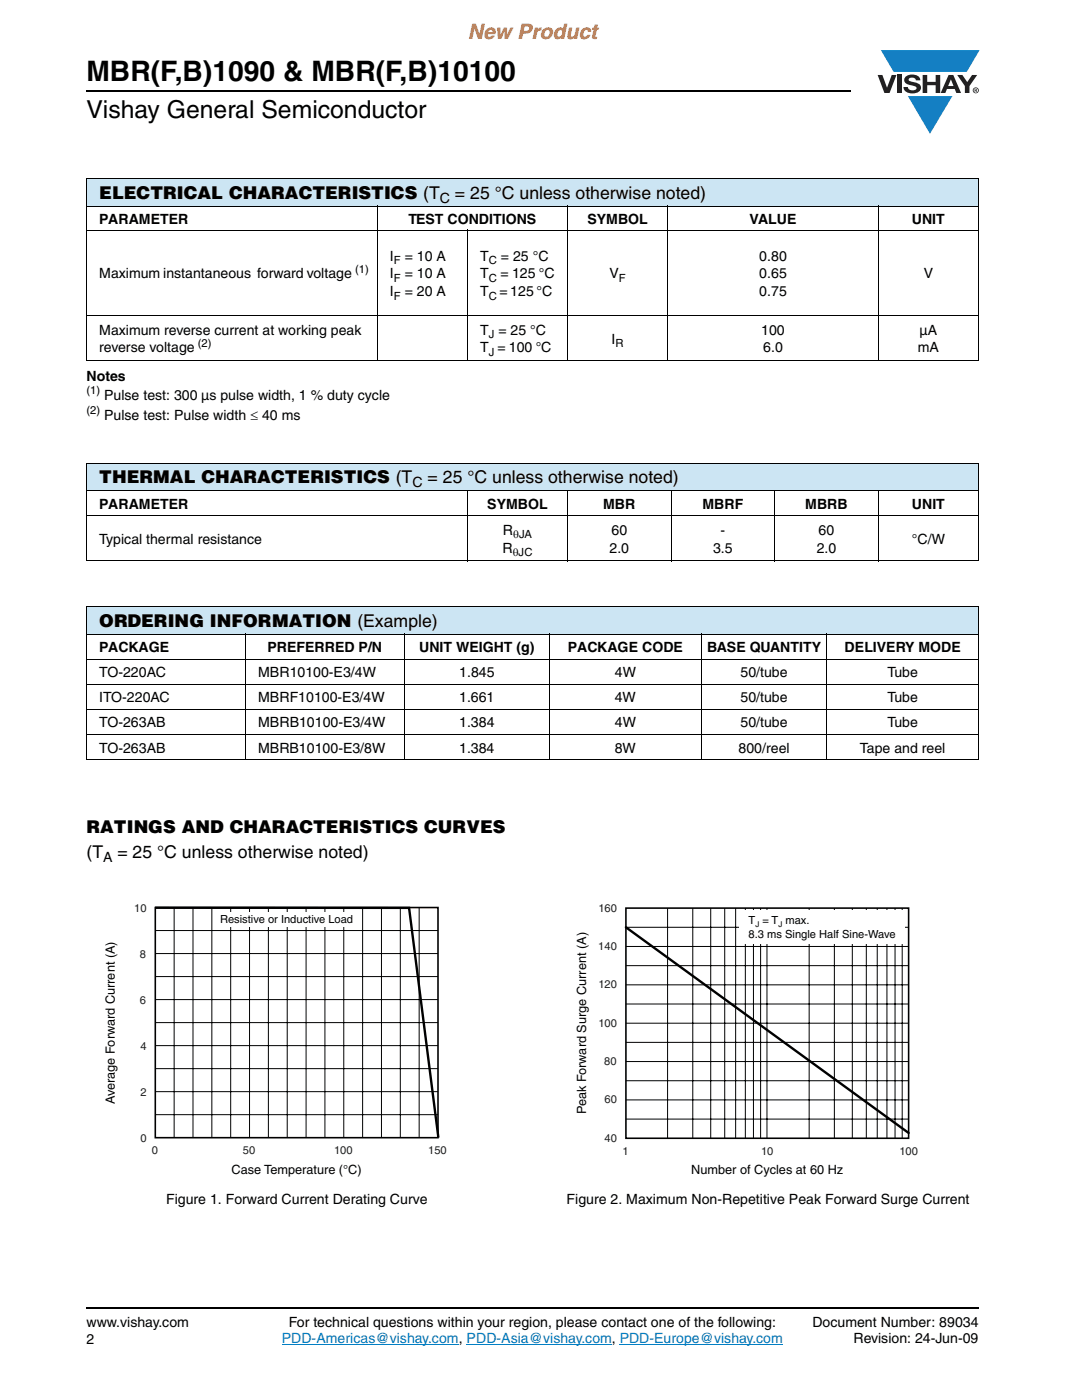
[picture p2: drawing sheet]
<svg xmlns="http://www.w3.org/2000/svg" width="216mm" height="279mm" viewBox="0 0 216 279" stroke-linecap="round" stroke-linejoin="round" font-family="sans-serif">
<defs><g id="words">
<text font-size="5.6" x="17.3" y="16.1">MBR(F,B)1090 &amp; MBR(F,B)10100</text>
<text font-size="4.9" x="17.3" y="23.6">Vishay General Semiconductor</text>
<text font-size="4.2" fill="#f06b12" x="93.3" y="7.8">New Product</text>
<g font-size="3.5">
<text x="19.8" y="39.6">ELECTRICAL CHARACTERISTICS (T</text>
<text x="90.8" y="39.6">= 25 °C unless otherwise noted)</text>
<text x="19.8" y="96.4">THERMAL CHARACTERISTICS (T</text>
<text x="85.3" y="96.4">= 25 °C unless otherwise noted)</text>
<text x="19.8" y="125">ORDERING INFORMATION (Example)</text>
<text x="17.3" y="166.3">RATINGS AND CHARACTERISTICS CURVES</text>
<text x="17.3" y="171.2">(T</text>
<text x="23.4" y="171.2">= 25 °C unless otherwise noted)</text>
</g>
<g font-size="2.8">
<text x="87.8" y="40.5">C</text>
<text x="19.8" y="44.7">PARAMETER</text>
<text x="81.5" y="44.7">TEST CONDITIONS</text>
<text x="117.2" y="44.7">SYMBOL</text>
<text x="149.5" y="44.7">VALUE</text>
<text x="181.9" y="44.7">UNIT</text>
<text x="77.8" y="52">I</text>
<text x="80.8" y="52">= 10 A</text>
<text x="95.8" y="52">T</text>
<text x="99.9" y="52">= 25 °C</text>
<text x="151.5" y="52">0.80</text>
<text x="19.8" y="55.6">Maximum instantaneous forward voltage</text>
<text x="77.8" y="55.6">I</text>
<text x="77.8" y="59.1">I</text>
<text x="80.8" y="55.6">= 10 A</text>
<text x="80.8" y="59.1">= 20 A</text>
<text x="95.8" y="55.6">T</text>
<text x="95.8" y="59.1">T</text>
<text x="99.7" y="59.1">= 125 °C</text>
<text x="99.8" y="55.6">= 125 °C</text>
<text x="121.6" y="55.6">V</text>
<text x="151.5" y="55.6">0.65</text>
<text x="151.5" y="59.1">0.75</text>
<text x="184.3" y="55.6">V</text>
<text x="19.8" y="66.8">Maximum reverse current at working peak</text>
<text x="19.8" y="70.3">reverse voltage</text>
<text x="95.8" y="70.3">T = 100 °C</text>
<text x="95.8" y="66.8">T = 25 °C</text>
<text x="122" y="68.6">I</text>
<text x="151.9" y="66.8">100</text>
<text x="152.3" y="70.3">6.0</text>
<text x="183.1" y="70.3">mA</text>
<text x="183.5" y="66.8">µA</text>
<text x="17.3" y="76">Notes</text>
<text x="20.8" y="79.8">Pulse test: 300 µs pulse width, 1 % duty cycle</text>
<text x="20.8" y="83.7">Pulse test: Pulse width ≤ 40 ms</text>
<text x="19.8" y="101.5">PARAMETER</text>
<text x="82.3" y="97.2">C</text>
<text x="97.2" y="101.5">SYMBOL</text>
<text x="120.4" y="101.5">MBR</text>
<text x="140.2" y="101.5">MBRF</text>
<text x="160.7" y="101.5">MBRB</text>
<text x="182" y="101.5">UNIT</text>
<text x="100.4" y="106.7">R</text>
<text x="122" y="106.7">60</text>
<text x="143.8" y="106.7">-</text>
<text x="163.3" y="106.7">60</text>
<text x="19.8" y="108.5">Typical thermal resistance</text>
<text x="100.3" y="110.3">R</text>
<text x="121.6" y="110.3">2.0</text>
<text x="142.3" y="110.3">3.5</text>
<text x="163" y="110.3">2.0</text>
<text x="181.9" y="108.5">°C/W</text>
<text x="19.8" y="130.2">PACKAGE</text>
<text x="53.4" y="130.2">PREFERRED P/N</text>
<text x="83.6" y="130.2">UNIT WEIGHT (g)</text>
<text x="113.3" y="130.2">PACKAGE CODE</text>
<text x="141.1" y="130.2">BASE QUANTITY</text>
<text x="168.5" y="130.2">DELIVERY MODE</text>
<text x="19.8" y="135.2">TO-220AC</text>
<text x="51.5" y="135.2">MBR10100-E3/4W</text>
<text x="91.6" y="135.2">1.845</text>
<text x="122.7" y="135.2">4W</text>
<text x="147.8" y="135.2">50/tube</text>
<text x="177.1" y="135.2">Tube</text>
<text x="19.8" y="140.2">ITO-220AC</text>
<text x="51.5" y="140.2">MBRF10100-E3/4W</text>
<text x="91.6" y="140.2">1.661</text>
<text x="122.7" y="140.2">4W</text>
<text x="147.8" y="140.2">50/tube</text>
<text x="177.1" y="140.2">Tube</text>
<text x="19.8" y="145.2">TO-263AB</text>
<text x="51.5" y="145.2">MBRB10100-E3/4W</text>
<text x="91.6" y="145.2">1.384</text>
<text x="122.7" y="145.2">4W</text>
<text x="147.8" y="145.2">50/tube</text>
<text x="177.1" y="145.2">Tube</text>
<text x="19.8" y="150.2">TO-263AB</text>
<text x="51.5" y="150.2">MBRB10100-E3/8W</text>
<text x="91.6" y="150.2">1.384</text>
<text x="122.7" y="150.2">8W</text>
<text x="147.4" y="150.2">800/reel</text>
<text x="171.6" y="150.2">Tape and reel</text>
<text x="20.6" y="172.1">A</text>
<text x="33.1" y="240.3">Figure 1. Forward Current Derating Curve</text>
<text x="113.1" y="240.3">Figure 2. Maximum Non-Repetitive Peak Forward Surge Current</text>
<text x="17.3" y="264.9">www.vishay.com</text>
<text x="17.3" y="268.1">2</text>
<text x="57.6" y="264.9">For technical questions within your region, please contact one of the following:</text>
<text x="162.1" y="264.9">Document Number: 89034</text>
<text x="170.3" y="268.1">Revision: 24-Jun-09</text>
</g>
<text font-size="2.8" fill="#007ec4" x="56.2" y="268.1">PDD-Americas@vishay.com, PDD-Asia@vishay.com, PDD-Europe@vishay.com</text>
<g font-size="2.5">
<text x="22.9" y="220.3" transform="rotate(-90 22.9 220.3)">Average Forward Current (A)</text>
<text x="116.9" y="222.4" transform="rotate(-90 116.9 222.4)">Peak Forward Surge Current (A)</text>
<text x="46.2" y="234.3">Case Temperature (°C)</text>
<text x="137.9" y="234.3">Number of Cycles at 60 Hz</text>
</g>
<g font-size="2.2">
<text x="78.6" y="52.7">F</text>
<text x="97.5" y="52.7">C</text>
<text x="70.8" y="54.4">(1)</text>
<text x="78.6" y="56.3">F</text>
<text x="78.6" y="59.8">F</text>
<text x="97.5" y="56.3">C</text>
<text x="97.5" y="59.8">C</text>
<text x="123.5" y="56.3">F</text>
<text x="39.5" y="69.2">(2)</text>
<text x="97.5" y="67.5">J</text>
<text x="97.5" y="71">J</text>
<text x="122.8" y="69.3">R</text>
<text x="17.3" y="78.7">(1)</text>
<text x="17.3" y="82.6">(2)</text>
<text x="102.4" y="107.5">θJA</text>
<text x="102.3" y="111">θJC</text>
<text x="43.9" y="184.3">Resistive or Inductive Load</text>
<text x="149.4" y="184.4">T</text>
<text x="152.2" y="184.4">= T max.</text>
<text x="149.4" y="187.1">8</text>
<text x="150.6" y="187.1">.3 ms Single Half Sine-</text>
<text x="173.2" y="187.1">W</text>
<text x="175.2" y="187.1">av</text>
<text x="177.5" y="187.1">e</text>
</g>
<g font-size="2.2" fill="#231f20">
<text x="26.8" y="181.9">10</text>
<text x="119.4" y="181.9">160</text>
<text x="27.9" y="191.1">8</text>
<text x="119.4" y="189.6">140</text>
<text x="119.4" y="197.2">120</text>
<text x="27.9" y="200.3">6</text>
<text x="28" y="209.5">4</text>
<text x="119.4" y="204.9">100</text>
<text x="120.6" y="212.5">80</text>
<text x="28" y="218.7">2</text>
<text x="120.6" y="220.2">60</text>
<text x="28" y="227.9">0</text>
<text x="120.6" y="227.8">40</text>
<text x="30.3" y="230.4">0</text>
<text x="48.5" y="230.3">50</text>
<text x="66.6" y="230.4">100</text>
<text x="85.4" y="230.3">150</text>
<text x="124.2" y="230.6">1</text>
<text x="151.9" y="230.4">10</text>
<text x="179.5" y="230.5">100</text>
</g>
<g font-size="1.6">
<text x="150.7" y="185.1">J</text>
<text x="155.3" y="185.1">J</text>
</g>
</g></defs>
<g fill="#147fc3">
<path d="M175.8 10h19.7l-2.6 4.4h-3.8h-10.8z"/>
<path d="M181.2 19.2h8.8l-4.4 7.5z"/>
</g>
<g fill="#231f20">
<path d="M175.1 15h1l.9 2.5 .9-2.5h1l-1.4 3.6h-1z"/>
<path d="M179 15h.9v3.6h-.9z"/>
<path d="M180.8 15.3a2.1 2.1 0 0 1 2.7 .3l.1 .4h-.8a.79 .79 0 0 0-.7-.5 .79 .79 0 0 0-.8 .4l.2 .3 1 .2a1.08 1.08 0 0 1 1.3 1.1 1.08 1.08 0 0 1-1.1 1.1 1.73 1.73 0 0 1-2.4-1.2h.9a.96 .96 0 0 0 .8 .6 .96 .96 0 0 0 .9-.4 1.31 1.31 0 0 0-1.2-.6 1.03 1.03 0 0 1-1.1-.6 1.03 1.03 0 0 1 .2-1.1z"/>
<path d="M184.1 15h.9v1.3h1.7v-1.3h.9v3.6h-.9v-1.6h-1.7v1.6h-.9z"/>
<path d="M191 15h1l1 1.4 1-1.4h1l-1.6 2.2v1.4h-.9v-1.4z"/>
<path d="M189.7 15.8l.6 1.4h-1.1zM189.3 15l-1.6 3.6h.9l.4-.8h1.5l.3 .8h1l-1.6-3.6z"/>
<path d="M194.2 18a.5 .5 0 0 1 1 0 .5 .5 0 0 1-1 0zM194.1 18a.6 .6 0 0 0 1.2 0 .6 .6 0 0 0-1.2 0z"/>
<path d="M194.6 17.8h.2v.2h-.2zM194.5 17.7v.7h.1v-.3l.4 .3-.2-.3 .2-.2-.1-.2z"/>
</g>
<path d="M17.3 18.2h152.5M17.3 261.1h178" fill="none" stroke="#000" stroke-width=".36"/>
<path d="M56.2 268.3h35.3M93.1 268.3h29M123.7 268.3h32.6" fill="none" stroke="#007ec4" stroke-width=".2"/>
<g fill="#cce5f3">
<path d="M17.3 35.7h178v5.5h-178z"/>
<path d="M17.3 92.4h178v5.5h-178z"/>
</g>
<g fill="none" stroke="#000" stroke-width=".2">
<path d="M17.2 35.7h178.1M17.3 35.8v36.1M195.3 35.8v36.1M17.2 41.2h178.1M17.2 46h178.1M75.2 41.1v31M93.2 45.9v26.2M113.2 41.1v31M133.2 41.1v31M175.3 41.1v31M17.2 63h178.1M17.2 72h178.1"/>
<path d="M17.2 92.4h178.1M17.2 97.9h178.1M17.3 92.5v19.3M93.2 97.8v14.2M113.2 97.8v14.2M133.9 97.8v14.2M154.6 97.8v14.2M175.3 97.8v14.2M195.3 92.5v19.3M17.2 102.9h178.1M17.2 111.9h178.1"/>
</g>
<path d="M17.3 121.1h178v5.5h-178z" fill="#cce5f3"/>
<g fill="none" stroke="#000" stroke-width=".2">
<path d="M17.2 121.1h178.1M17.2 126.6h178.1M17.2 131.6h178.1M17.2 136.6h178.1M17.3 121.2v30.3M49 126.5v25.2M80.7 126.5v25.2M109.7 126.5v25.2M139.9 126.5v25.2M165 126.5v25.2M195.3 121.2v30.3M17.2 141.6h178.1"/>
<path d="M17.2 146.6h178.1M17.2 151.6h178.1"/>
</g>
<path d="M20.7 180h68.5v54.8h-68.5z" fill="#fff"/>
<g fill="none" stroke="#000" stroke-width=".2">
<path d="M31 190.3h56.4M31 185.7h56.4M31 199.5h56.4M31 194.9h56.4M34.7 181.1v46M38.5 181.1v46M42.3 181.1v46M46 181.1v46M49.8 181.1v46M53.6 181.1v46M57.3 181.1v46M61.1 181.1v46"/>
<path d="M64.8 181.1v46M68.6 181.1v46M72.4 181.1v46M76.1 181.1v46M79.9 181.1v46M83.6 181.1v46M31 208.7h56.4M31 217.9h56.4M31 204.1h56.4M31 213.3h56.4M31 222.5h56.4"/>
</g>
<path d="M31 181.1h56.4v46h-56.4z" fill="none" stroke="#000" stroke-width=".32"/>
<path d="M30.9 181.2h50.7l5.9 45.8" fill="none" stroke="#000" stroke-width=".48"/>
<g fill="#fff">
<path d="M42.9 182h28.8v2.9h-28.8z"/>
<path d="M114.7 180h68.5v54.9h-68.5z"/>
</g>
<g fill="none" stroke="#000" stroke-width=".2">
<path d="M124.9 185.1h56.4M124.9 188.9h56.4M124.9 192.7h56.4M124.9 196.5h56.4M133.2 181.2v46M138.2 181.2v46M141.8 181.2v46M144.6 181.2v46M146.8 181.2v46M148.7 181.2v46M150.3 181.2v46M151.8 181.2v46"/>
<path d="M153 181.2v46M161.5 181.2v46M166.5 181.2v46M170.1 181.2v46M172.9 181.2v46M175 181.2v46M177 181.2v46M178.6 181.2v46M180 181.2v46M124.9 204.2h56.4M124.9 208h56.4M124.9 211.9h56.4"/>
<path d="M124.9 215.7h56.4M124.9 219.5h56.4M124.9 200.4h56.4M124.9 223.3h56.4"/>
</g>
<path d="M124.9 181.2h56.4v46h-56.4z" fill="none" stroke="#000" stroke-width=".32"/>
<path d="M147.6 181.7h32.9v6.7h-32.9z" fill="#fff"/>
<path d="M124.9 185.1l56.4 41" fill="none" stroke="#000" stroke-width=".48"/>
<use href="#words"/>
</svg>
